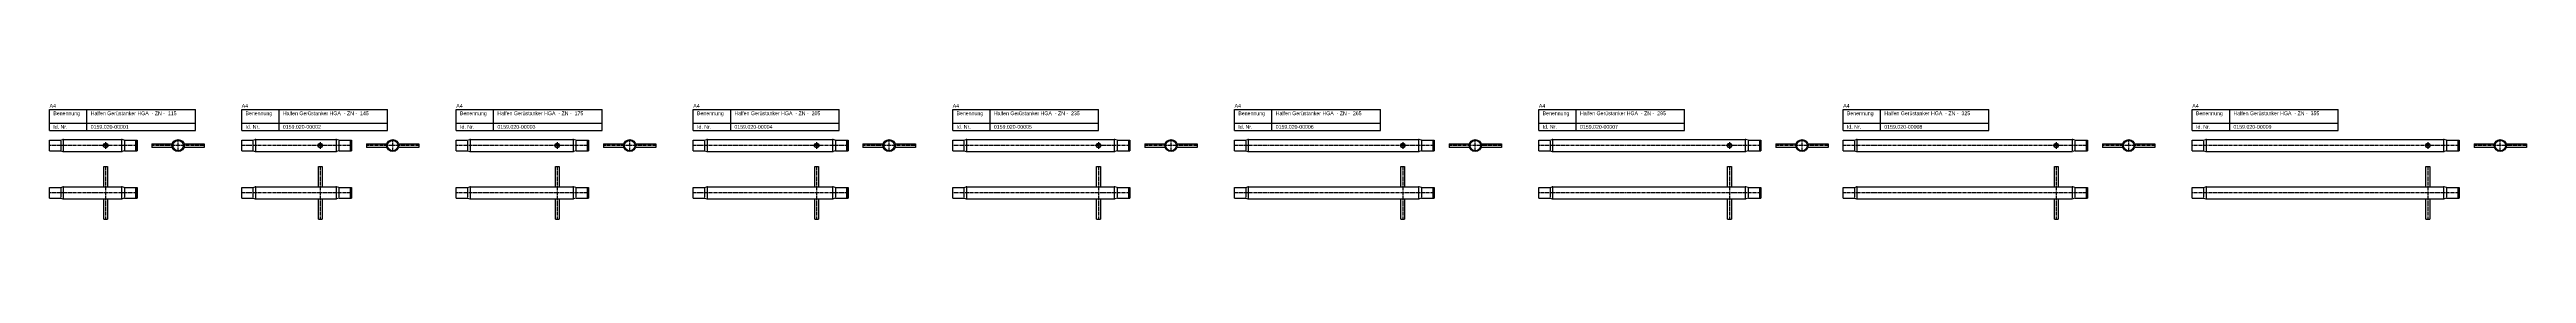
# Model space of a CAD drawing. Header units: millimetres. Extents: x -166 to 3147, y 65 to 219.
import ezdxf

# ---------------------------------------------------------------- set-up
doc = ezdxf.new("R2010")
doc.units = ezdxf.units.MM
doc.linetypes.add('MITTE2', pattern=[1.125, 0.75, -0.125, 0.125, -0.125])
doc.layers.add('HALFEN', color=2, linetype='Continuous')
doc.styles.add('ARIAL50', font='ARIAL.TTF', dxfattribs={"height": 5})

msp = doc.modelspace()

# ---------------------------------------------------------------- linework, layer by layer
at = {"layer": 'HALFEN'}
for p, q in [((-165.7, 211.4), (29.3, 211.4)), ((-165.7, 183.4), (-165.7, 211.4)), ((-115.7, 183.4), (-115.7, 211.4)), ((29.3, 183.4), (29.3, 211.4)), ((91.3, 211.4), (286.3, 211.4)), ((91.3, 183.4), (91.3, 211.4)), ((141.3, 183.4), (141.3, 211.4)), ((286.3, 183.4), (286.3, 211.4)), ((378.3, 211.4), (573.3, 211.4)), ((378.3, 183.4), (378.3, 211.4)), ((428.3, 183.4), (428.3, 211.4)), ((573.3, 183.4), (573.3, 211.4)), ((695.3, 211.4), (890.3, 211.4)), ((695.3, 183.4), (695.3, 211.4)), ((745.3, 183.4), (745.3, 211.4)), ((890.3, 183.4), (890.3, 211.4)), ((1042.3, 211.4), (1237.3, 211.4)), ((1042.3, 183.4), (1042.3, 211.4)), ((1092.3, 183.4), (1092.3, 211.4)), ((1237.3, 183.4), (1237.3, 211.4)), ((1419.3, 211.4), (1614.3, 211.4)), ((1419.3, 183.4), (1419.3, 211.4)), ((1469.3, 183.4), (1469.3, 211.4)), ((1614.3, 183.4), (1614.3, 211.4)), ((1826.3, 211.4), (2021.3, 211.4)), ((1826.3, 183.4), (1826.3, 211.4)), ((1876.3, 183.4), (1876.3, 211.4)), ((2021.3, 183.4), (2021.3, 211.4)), ((2233.3, 211.4), (2428.3, 211.4)), ((2233.3, 183.4), (2233.3, 211.4)), ((2283.3, 183.4), (2283.3, 211.4)), ((2428.3, 183.4), (2428.3, 211.4)), ((2700.3, 211.4), (2895.3, 211.4)), ((2700.3, 183.4), (2700.3, 211.4)), ((2750.3, 183.4), (2750.3, 211.4)), ((2895.3, 183.4), (2895.3, 211.4)), ((-165.7, 193.4), (29.3, 193.4)), ((-165.7, 183.4), (29.3, 183.4)), ((-165.7, 170.4), (-151, 170.4)), ((-165.7, 156.4), (-165.7, 170.4)), ((-150.5, 170.5), (-147.8, 171.3)), ((-146.9, 171.4), (-69.6, 171.4)), ((-65.9, 170.5), (-68.7, 171.3)), ((-65.5, 170.4), (-48.7, 170.4)), ((-50.7, 170.4), (-50.7, 156.4)), ((-48.7, 170.4), (-48.7, 156.4)), ((-28.7, 165.9), (-1.7, 165.9)), ((-28.7, 165.9), (-28.7, 160.9)), ((14.3, 165.9), (41.3, 165.9)), ((41.3, 165.9), (41.3, 160.9)), ((91.3, 193.4), (286.3, 193.4)), ((91.3, 183.4), (286.3, 183.4)), ((91.3, 170.4), (106, 170.4)), ((91.3, 156.4), (91.3, 170.4)), ((106.5, 170.5), (109.2, 171.3)), ((110.1, 171.4), (217.4, 171.4)), ((221.1, 170.5), (218.3, 171.3)), ((221.5, 170.4), (238.3, 170.4)), ((236.3, 170.4), (236.3, 156.4)), ((238.3, 170.4), (238.3, 156.4)), ((258.3, 165.9), (285.3, 165.9)), ((258.3, 165.9), (258.3, 160.9)), ((301.3, 165.9), (328.3, 165.9)), ((328.3, 165.9), (328.3, 160.9)), ((378.3, 193.4), (573.3, 193.4)), ((378.3, 183.4), (573.3, 183.4)), ((378.3, 170.4), (393, 170.4)), ((378.3, 156.4), (378.3, 170.4)), ((393.5, 170.5), (396.2, 171.3)), ((397.1, 171.4), (534.4, 171.4)), ((538.1, 170.5), (535.3, 171.3)), ((538.5, 170.4), (555.3, 170.4)), ((553.3, 170.4), (553.3, 156.4)), ((555.3, 170.4), (555.3, 156.4)), ((575.3, 165.9), (602.3, 165.9)), ((575.3, 165.9), (575.3, 160.9)), ((618.3, 165.9), (645.3, 165.9)), ((645.3, 165.9), (645.3, 160.9)), ((695.3, 193.4), (890.3, 193.4)), ((695.3, 183.4), (890.3, 183.4)), ((695.3, 170.4), (710, 170.4)), ((695.3, 156.4), (695.3, 170.4)), ((710.5, 170.5), (713.2, 171.3)), ((714.1, 171.4), (881.4, 171.4)), ((885.1, 170.5), (882.3, 171.3)), ((885.5, 170.4), (902.3, 170.4)), ((900.3, 170.4), (900.3, 156.4)), ((902.3, 170.4), (902.3, 156.4)), ((922.3, 165.9), (949.3, 165.9)), ((922.3, 165.9), (922.3, 160.9)), ((965.3, 165.9), (992.3, 165.9)), ((992.3, 165.9), (992.3, 160.9)), ((1042.3, 193.4), (1237.3, 193.4)), ((1042.3, 183.4), (1237.3, 183.4)), ((1042.3, 170.4), (1057, 170.4)), ((1042.3, 156.4), (1042.3, 170.4)), ((1057.5, 170.5), (1060.2, 171.3)), ((1061.1, 171.4), (1258.4, 171.4)), ((1262.1, 170.5), (1259.3, 171.3)), ((1262.5, 170.4), (1279.3, 170.4)), ((1277.3, 170.4), (1277.3, 156.4)), ((1279.3, 170.4), (1279.3, 156.4)), ((1299.3, 165.9), (1326.3, 165.9)), ((1299.3, 165.9), (1299.3, 160.9)), ((1342.3, 165.9), (1369.3, 165.9)), ((1369.3, 165.9), (1369.3, 160.9)), ((1419.3, 193.4), (1614.3, 193.4)), ((1419.3, 183.4), (1614.3, 183.4)), ((1419.3, 170.4), (1434, 170.4)), ((1419.3, 156.4), (1419.3, 170.4)), ((1434.5, 170.5), (1437.2, 171.3)), ((1438.1, 171.4), (1665.4, 171.4)), ((1669.1, 170.5), (1666.3, 171.3)), ((1669.5, 170.4), (1686.3, 170.4)), ((1684.3, 170.4), (1684.3, 156.4)), ((1686.3, 170.4), (1686.3, 156.4)), ((1706.3, 165.9), (1733.3, 165.9)), ((1706.3, 165.9), (1706.3, 160.9)), ((1749.3, 165.9), (1776.3, 165.9)), ((1776.3, 165.9), (1776.3, 160.9)), ((1826.3, 193.4), (2021.3, 193.4)), ((1826.3, 183.4), (2021.3, 183.4)), ((1826.3, 170.4), (1841, 170.4)), ((1826.3, 156.4), (1826.3, 170.4)), ((1841.5, 170.5), (1844.2, 171.3)), ((1845.1, 171.4), (2102.4, 171.4)), ((2106.1, 170.5), (2103.3, 171.3)), ((2106.5, 170.4), (2123.3, 170.4)), ((2121.3, 170.4), (2121.3, 156.4)), ((2123.3, 170.4), (2123.3, 156.4)), ((2143.3, 165.9), (2170.3, 165.9)), ((2143.3, 165.9), (2143.3, 160.9)), ((2186.3, 165.9), (2213.3, 165.9)), ((2213.3, 165.9), (2213.3, 160.9)), ((2233.3, 193.4), (2428.3, 193.4)), ((2233.3, 183.4), (2428.3, 183.4)), ((2233.3, 170.4), (2248, 170.4)), ((2233.3, 156.4), (2233.3, 170.4)), ((2248.5, 170.5), (2251.2, 171.3)), ((2252.1, 171.4), (2539.4, 171.4)), ((2543.1, 170.5), (2540.3, 171.3)), ((2543.5, 170.4), (2560.3, 170.4)), ((2558.3, 170.4), (2558.3, 156.4)), ((2560.3, 170.4), (2560.3, 156.4)), ((2580.3, 165.9), (2607.3, 165.9)), ((2580.3, 165.9), (2580.3, 160.9)), ((2623.3, 165.9), (2650.3, 165.9)), ((2650.3, 165.9), (2650.3, 160.9)), ((2700.3, 193.4), (2895.3, 193.4)), ((2700.3, 183.4), (2895.3, 183.4)), ((2700.3, 170.4), (2715, 170.4)), ((2700.3, 156.4), (2700.3, 170.4)), ((2715.5, 170.5), (2718.2, 171.3)), ((2719.1, 171.4), (3036.4, 171.4)), ((3040.1, 170.5), (3037.3, 171.3)), ((3040.5, 170.4), (3057.3, 170.4)), ((3055.3, 170.4), (3055.3, 156.4)), ((3057.3, 170.4), (3057.3, 156.4)), ((3077.3, 165.9), (3104.3, 165.9)), ((3077.3, 165.9), (3077.3, 160.9)), ((3120.3, 165.9), (3147.3, 165.9)), ((3147.3, 165.9), (3147.3, 160.9)), ((-165.7, 156.4), (-151, 156.4)), ((-150.5, 156.3), (-147.8, 155.5)), ((-146.9, 155.4), (-69.6, 155.4)), ((-93.2, 135.4), (-88.2, 135.4)), ((-93.2, 108.4), (-93.2, 135.4)), ((-88.2, 135.4), (-88.2, 108.4)), ((-65.9, 156.3), (-68.7, 155.5)), ((-65.5, 156.4), (-48.7, 156.4)), ((-1.7, 160.9), (-28.7, 160.9)), ((41.3, 160.9), (14.3, 160.9)), ((91.3, 156.4), (106, 156.4)), ((106.5, 156.3), (109.2, 155.5)), ((110.1, 155.4), (217.4, 155.4)), ((193.8, 135.4), (198.8, 135.4)), ((193.8, 108.4), (193.8, 135.4)), ((198.8, 135.4), (198.8, 108.4)), ((221.1, 156.3), (218.3, 155.5)), ((221.5, 156.4), (238.3, 156.4)), ((285.3, 160.9), (258.3, 160.9)), ((328.3, 160.9), (301.3, 160.9)), ((378.3, 156.4), (393, 156.4)), ((393.5, 156.3), (396.2, 155.5)), ((397.1, 155.4), (534.4, 155.4)), ((510.8, 135.4), (515.8, 135.4)), ((510.8, 108.4), (510.8, 135.4)), ((515.8, 135.4), (515.8, 108.4)), ((538.1, 156.3), (535.3, 155.5)), ((538.5, 156.4), (555.3, 156.4)), ((602.3, 160.9), (575.3, 160.9)), ((645.3, 160.9), (618.3, 160.9)), ((695.3, 156.4), (710, 156.4)), ((710.5, 156.3), (713.2, 155.5)), ((714.1, 155.4), (881.4, 155.4)), ((857.8, 135.4), (862.8, 135.4)), ((857.8, 108.4), (857.8, 135.4)), ((862.8, 135.4), (862.8, 108.4)), ((885.1, 156.3), (882.3, 155.5)), ((885.5, 156.4), (902.3, 156.4)), ((949.3, 160.9), (922.3, 160.9)), ((992.3, 160.9), (965.3, 160.9)), ((1042.3, 156.4), (1057, 156.4)), ((1057.5, 156.3), (1060.2, 155.5)), ((1061.1, 155.4), (1258.4, 155.4)), ((1234.8, 135.4), (1239.8, 135.4)), ((1234.8, 108.4), (1234.8, 135.4)), ((1239.8, 135.4), (1239.8, 108.4)), ((1262.1, 156.3), (1259.3, 155.5)), ((1262.5, 156.4), (1279.3, 156.4)), ((1326.3, 160.9), (1299.3, 160.9)), ((1369.3, 160.9), (1342.3, 160.9)), ((1419.3, 156.4), (1434, 156.4)), ((1434.5, 156.3), (1437.2, 155.5)), ((1438.1, 155.4), (1665.4, 155.4)), ((1641.8, 135.4), (1646.8, 135.4)), ((1641.8, 108.4), (1641.8, 135.4)), ((1646.8, 135.4), (1646.8, 108.4)), ((1669.1, 156.3), (1666.3, 155.5)), ((1669.5, 156.4), (1686.3, 156.4)), ((1733.3, 160.9), (1706.3, 160.9)), ((1776.3, 160.9), (1749.3, 160.9)), ((1826.3, 156.4), (1841, 156.4)), ((1841.5, 156.3), (1844.2, 155.5)), ((1845.1, 155.4), (2102.4, 155.4)), ((2078.8, 135.4), (2083.8, 135.4)), ((2078.8, 108.4), (2078.8, 135.4)), ((2083.8, 135.4), (2083.8, 108.4)), ((2106.1, 156.3), (2103.3, 155.5)), ((2106.5, 156.4), (2123.3, 156.4)), ((2170.3, 160.9), (2143.3, 160.9)), ((2213.3, 160.9), (2186.3, 160.9)), ((2233.3, 156.4), (2248, 156.4)), ((2248.5, 156.3), (2251.2, 155.5)), ((2252.1, 155.4), (2539.4, 155.4)), ((2515.8, 135.4), (2520.8, 135.4)), ((2515.8, 108.4), (2515.8, 135.4)), ((2520.8, 135.4), (2520.8, 108.4)), ((2543.1, 156.3), (2540.3, 155.5)), ((2543.5, 156.4), (2560.3, 156.4)), ((2607.3, 160.9), (2580.3, 160.9)), ((2650.3, 160.9), (2623.3, 160.9)), ((2700.3, 156.4), (2715, 156.4)), ((2715.5, 156.3), (2718.2, 155.5)), ((2719.1, 155.4), (3036.4, 155.4)), ((3012.8, 135.4), (3017.8, 135.4)), ((3012.8, 108.4), (3012.8, 135.4)), ((3017.8, 135.4), (3017.8, 108.4)), ((3040.1, 156.3), (3037.3, 155.5)), ((3040.5, 156.4), (3057.3, 156.4)), ((3104.3, 160.9), (3077.3, 160.9)), ((3147.3, 160.9), (3120.3, 160.9)), ((-165.7, 107.4), (-151, 107.4)), ((-165.7, 93.4), (-165.7, 107.4)), ((-150.5, 107.5), (-147.8, 108.3)), ((-146.9, 108.4), (-69.6, 108.4)), ((-65.9, 107.5), (-68.7, 108.3)), ((-65.5, 107.4), (-48.7, 107.4)), ((-50.7, 107.4), (-50.7, 93.4)), ((-48.7, 107.4), (-48.7, 93.4)), ((91.3, 107.4), (106, 107.4)), ((91.3, 93.4), (91.3, 107.4)), ((106.5, 107.5), (109.2, 108.3)), ((110.1, 108.4), (217.4, 108.4)), ((221.1, 107.5), (218.3, 108.3)), ((221.5, 107.4), (238.3, 107.4)), ((236.3, 107.4), (236.3, 93.4)), ((238.3, 107.4), (238.3, 93.4)), ((378.3, 107.4), (393, 107.4)), ((378.3, 93.4), (378.3, 107.4)), ((393.5, 107.5), (396.2, 108.3)), ((397.1, 108.4), (534.4, 108.4)), ((538.1, 107.5), (535.3, 108.3)), ((538.5, 107.4), (555.3, 107.4)), ((553.3, 107.4), (553.3, 93.4)), ((555.3, 107.4), (555.3, 93.4)), ((695.3, 107.4), (710, 107.4)), ((695.3, 93.4), (695.3, 107.4)), ((710.5, 107.5), (713.2, 108.3)), ((714.1, 108.4), (881.4, 108.4)), ((885.1, 107.5), (882.3, 108.3)), ((885.5, 107.4), (902.3, 107.4)), ((900.3, 107.4), (900.3, 93.4)), ((902.3, 107.4), (902.3, 93.4)), ((1042.3, 107.4), (1057, 107.4)), ((1042.3, 93.4), (1042.3, 107.4)), ((1057.5, 107.5), (1060.2, 108.3)), ((1061.1, 108.4), (1258.4, 108.4)), ((1262.1, 107.5), (1259.3, 108.3)), ((1262.5, 107.4), (1279.3, 107.4)), ((1277.3, 107.4), (1277.3, 93.4)), ((1279.3, 107.4), (1279.3, 93.4)), ((1419.3, 107.4), (1434, 107.4)), ((1419.3, 93.4), (1419.3, 107.4)), ((1434.5, 107.5), (1437.2, 108.3)), ((1438.1, 108.4), (1665.4, 108.4)), ((1669.1, 107.5), (1666.3, 108.3)), ((1669.5, 107.4), (1686.3, 107.4)), ((1684.3, 107.4), (1684.3, 93.4)), ((1686.3, 107.4), (1686.3, 93.4)), ((1826.3, 107.4), (1841, 107.4)), ((1826.3, 93.4), (1826.3, 107.4)), ((1841.5, 107.5), (1844.2, 108.3)), ((1845.1, 108.4), (2102.4, 108.4)), ((2106.1, 107.5), (2103.3, 108.3)), ((2106.5, 107.4), (2123.3, 107.4)), ((2121.3, 107.4), (2121.3, 93.4)), ((2123.3, 107.4), (2123.3, 93.4)), ((2233.3, 107.4), (2248, 107.4)), ((2233.3, 93.4), (2233.3, 107.4)), ((2248.5, 107.5), (2251.2, 108.3)), ((2252.1, 108.4), (2539.4, 108.4)), ((2543.1, 107.5), (2540.3, 108.3)), ((2543.5, 107.4), (2560.3, 107.4)), ((2558.3, 107.4), (2558.3, 93.4)), ((2560.3, 107.4), (2560.3, 93.4)), ((2700.3, 107.4), (2715, 107.4)), ((2700.3, 93.4), (2700.3, 107.4)), ((2715.5, 107.5), (2718.2, 108.3)), ((2719.1, 108.4), (3036.4, 108.4)), ((3040.1, 107.5), (3037.3, 108.3)), ((3040.5, 107.4), (3057.3, 107.4)), ((3055.3, 107.4), (3055.3, 93.4)), ((3057.3, 107.4), (3057.3, 93.4)), ((-165.7, 93.4), (-151, 93.4)), ((-150.5, 93.3), (-147.8, 92.5)), ((-146.9, 92.4), (-69.6, 92.4)), ((-93.2, 65.4), (-93.2, 92.4)), ((-88.2, 92.4), (-88.2, 65.4)), ((-65.9, 93.3), (-68.7, 92.5)), ((-65.5, 93.4), (-48.7, 93.4)), ((91.3, 93.4), (106, 93.4)), ((106.5, 93.3), (109.2, 92.5)), ((110.1, 92.4), (217.4, 92.4)), ((193.8, 65.4), (193.8, 92.4)), ((198.8, 92.4), (198.8, 65.4)), ((221.1, 93.3), (218.3, 92.5)), ((221.5, 93.4), (238.3, 93.4)), ((378.3, 93.4), (393, 93.4)), ((393.5, 93.3), (396.2, 92.5)), ((397.1, 92.4), (534.4, 92.4)), ((510.8, 65.4), (510.8, 92.4)), ((515.8, 92.4), (515.8, 65.4)), ((538.1, 93.3), (535.3, 92.5)), ((538.5, 93.4), (555.3, 93.4)), ((695.3, 93.4), (710, 93.4)), ((710.5, 93.3), (713.2, 92.5)), ((714.1, 92.4), (881.4, 92.4)), ((857.8, 65.4), (857.8, 92.4)), ((862.8, 92.4), (862.8, 65.4)), ((885.1, 93.3), (882.3, 92.5)), ((885.5, 93.4), (902.3, 93.4)), ((1042.3, 93.4), (1057, 93.4)), ((1057.5, 93.3), (1060.2, 92.5)), ((1061.1, 92.4), (1258.4, 92.4)), ((1234.8, 65.4), (1234.8, 92.4)), ((1239.8, 92.4), (1239.8, 65.4)), ((1262.1, 93.3), (1259.3, 92.5)), ((1262.5, 93.4), (1279.3, 93.4)), ((1419.3, 93.4), (1434, 93.4)), ((1434.5, 93.3), (1437.2, 92.5)), ((1438.1, 92.4), (1665.4, 92.4)), ((1641.8, 65.4), (1641.8, 92.4)), ((1646.8, 92.4), (1646.8, 65.4)), ((1669.1, 93.3), (1666.3, 92.5)), ((1669.5, 93.4), (1686.3, 93.4)), ((1826.3, 93.4), (1841, 93.4)), ((1841.5, 93.3), (1844.2, 92.5)), ((1845.1, 92.4), (2102.4, 92.4)), ((2078.8, 65.4), (2078.8, 92.4)), ((2083.8, 92.4), (2083.8, 65.4)), ((2106.1, 93.3), (2103.3, 92.5)), ((2106.5, 93.4), (2123.3, 93.4)), ((2233.3, 93.4), (2248, 93.4)), ((2248.5, 93.3), (2251.2, 92.5)), ((2252.1, 92.4), (2539.4, 92.4)), ((2515.8, 65.4), (2515.8, 92.4)), ((2520.8, 92.4), (2520.8, 65.4)), ((2543.1, 93.3), (2540.3, 92.5)), ((2543.5, 93.4), (2560.3, 93.4)), ((2700.3, 93.4), (2715, 93.4)), ((2715.5, 93.3), (2718.2, 92.5)), ((2719.1, 92.4), (3036.4, 92.4)), ((3012.8, 65.4), (3012.8, 92.4)), ((3017.8, 92.4), (3017.8, 65.4)), ((3040.1, 93.3), (3037.3, 92.5)), ((3040.5, 93.4), (3057.3, 93.4)), ((-93.2, 65.4), (-88.2, 65.4)), ((193.8, 65.4), (198.8, 65.4)), ((510.8, 65.4), (515.8, 65.4)), ((857.8, 65.4), (862.8, 65.4)), ((1234.8, 65.4), (1239.8, 65.4)), ((1641.8, 65.4), (1646.8, 65.4)), ((2078.8, 65.4), (2083.8, 65.4)), ((2515.8, 65.4), (2520.8, 65.4)), ((3012.8, 65.4), (3017.8, 65.4))]:
    msp.add_line(p, q, dxfattribs=at)
at = {"layer": 'HALFEN', "color": 1}
for p, q in [((-150.7, 169.4), (-150.7, 157.4)), ((-147.3, 170.4), (-147.3, 156.4)), ((-69.1, 156.4), (-69.1, 170.4)), ((-65.7, 169.4), (-65.7, 157.4)), ((-49, 170.2), (-50.4, 170.2)), ((-49, 169.5), (-50.4, 169.5)), ((-49, 168.3), (-50.4, 168.3)), ((-49, 166.9), (-50.4, 166.9)), ((106.3, 169.4), (106.3, 157.4)), ((109.7, 170.4), (109.7, 156.4)), ((217.9, 156.4), (217.9, 170.4)), ((221.3, 169.4), (221.3, 157.4)), ((238, 170.2), (236.6, 170.2)), ((238, 169.5), (236.6, 169.5)), ((238, 168.3), (236.6, 168.3)), ((238, 166.9), (236.6, 166.9)), ((393.3, 169.4), (393.3, 157.4)), ((396.7, 170.4), (396.7, 156.4)), ((534.9, 156.4), (534.9, 170.4)), ((538.3, 169.4), (538.3, 157.4)), ((555, 170.2), (553.6, 170.2)), ((555, 169.5), (553.6, 169.5)), ((555, 168.3), (553.6, 168.3)), ((555, 166.9), (553.6, 166.9)), ((710.3, 169.4), (710.3, 157.4)), ((713.7, 170.4), (713.7, 156.4)), ((881.9, 156.4), (881.9, 170.4)), ((885.3, 169.4), (885.3, 157.4)), ((902, 170.2), (900.6, 170.2)), ((902, 169.5), (900.6, 169.5)), ((902, 168.3), (900.6, 168.3)), ((902, 166.9), (900.6, 166.9)), ((1057.3, 169.4), (1057.3, 157.4)), ((1060.7, 170.4), (1060.7, 156.4)), ((1258.9, 156.4), (1258.9, 170.4)), ((1262.3, 169.4), (1262.3, 157.4)), ((1279, 170.2), (1277.6, 170.2)), ((1279, 169.5), (1277.6, 169.5)), ((1279, 168.3), (1277.6, 168.3)), ((1279, 166.9), (1277.6, 166.9)), ((1434.3, 169.4), (1434.3, 157.4)), ((1437.7, 170.4), (1437.7, 156.4)), ((1665.9, 156.4), (1665.9, 170.4)), ((1669.3, 169.4), (1669.3, 157.4)), ((1686, 170.2), (1684.6, 170.2)), ((1686, 169.5), (1684.6, 169.5)), ((1686, 168.3), (1684.6, 168.3)), ((1686, 166.9), (1684.6, 166.9)), ((1841.3, 169.4), (1841.3, 157.4)), ((1844.7, 170.4), (1844.7, 156.4)), ((2102.9, 156.4), (2102.9, 170.4)), ((2106.3, 169.4), (2106.3, 157.4)), ((2123, 170.2), (2121.6, 170.2)), ((2123, 169.5), (2121.6, 169.5)), ((2123, 168.3), (2121.6, 168.3)), ((2123, 166.9), (2121.6, 166.9)), ((2248.3, 169.4), (2248.3, 157.4)), ((2251.7, 170.4), (2251.7, 156.4)), ((2539.9, 156.4), (2539.9, 170.4)), ((2543.3, 169.4), (2543.3, 157.4)), ((2560, 170.2), (2558.6, 170.2)), ((2560, 169.5), (2558.6, 169.5)), ((2560, 168.3), (2558.6, 168.3)), ((2560, 166.9), (2558.6, 166.9)), ((2715.3, 169.4), (2715.3, 157.4)), ((2718.7, 170.4), (2718.7, 156.4)), ((3036.9, 156.4), (3036.9, 170.4)), ((3040.3, 169.4), (3040.3, 157.4)), ((3057, 170.2), (3055.6, 170.2)), ((3057, 169.5), (3055.6, 169.5)), ((3057, 168.3), (3055.6, 168.3)), ((3057, 166.9), (3055.6, 166.9)), ((-49, 165.2), (-50.4, 165.2)), ((-49, 161.6), (-50.4, 161.6)), ((-49, 159.9), (-50.4, 159.9)), ((-49, 158.4), (-50.4, 158.4)), ((-49, 157.3), (-50.4, 157.3)), ((-49, 156.6), (-50.4, 156.6)), ((238, 165.2), (236.6, 165.2)), ((238, 161.6), (236.6, 161.6)), ((238, 159.9), (236.6, 159.9)), ((238, 158.4), (236.6, 158.4)), ((238, 157.3), (236.6, 157.3)), ((238, 156.6), (236.6, 156.6)), ((555, 165.2), (553.6, 165.2)), ((555, 161.6), (553.6, 161.6)), ((555, 159.9), (553.6, 159.9)), ((555, 158.4), (553.6, 158.4)), ((555, 157.3), (553.6, 157.3)), ((555, 156.6), (553.6, 156.6)), ((902, 165.2), (900.6, 165.2)), ((902, 161.6), (900.6, 161.6)), ((902, 159.9), (900.6, 159.9)), ((902, 158.4), (900.6, 158.4)), ((902, 157.3), (900.6, 157.3)), ((902, 156.6), (900.6, 156.6)), ((1279, 165.2), (1277.6, 165.2)), ((1279, 161.6), (1277.6, 161.6)), ((1279, 159.9), (1277.6, 159.9)), ((1279, 158.4), (1277.6, 158.4)), ((1279, 157.3), (1277.6, 157.3)), ((1279, 156.6), (1277.6, 156.6)), ((1686, 165.2), (1684.6, 165.2)), ((1686, 161.6), (1684.6, 161.6)), ((1686, 159.9), (1684.6, 159.9)), ((1686, 158.4), (1684.6, 158.4)), ((1686, 157.3), (1684.6, 157.3)), ((1686, 156.6), (1684.6, 156.6)), ((2123, 165.2), (2121.6, 165.2)), ((2123, 161.6), (2121.6, 161.6)), ((2123, 159.9), (2121.6, 159.9)), ((2123, 158.4), (2121.6, 158.4)), ((2123, 157.3), (2121.6, 157.3)), ((2123, 156.6), (2121.6, 156.6)), ((2560, 165.2), (2558.6, 165.2)), ((2560, 161.6), (2558.6, 161.6)), ((2560, 159.9), (2558.6, 159.9)), ((2560, 158.4), (2558.6, 158.4)), ((2560, 157.3), (2558.6, 157.3)), ((2560, 156.6), (2558.6, 156.6)), ((3057, 165.2), (3055.6, 165.2)), ((3057, 161.6), (3055.6, 161.6)), ((3057, 159.9), (3055.6, 159.9)), ((3057, 158.4), (3055.6, 158.4)), ((3057, 157.3), (3055.6, 157.3)), ((3057, 156.6), (3055.6, 156.6)), ((-150.7, 106.4), (-150.7, 94.4)), ((-147.3, 107.4), (-147.3, 93.4)), ((-69.1, 93.4), (-69.1, 107.4)), ((-65.7, 106.4), (-65.7, 94.4)), ((-49, 107.2), (-50.4, 107.2)), ((-49, 106.5), (-50.4, 106.5)), ((-49, 105.3), (-50.4, 105.3)), ((-49, 103.9), (-50.4, 103.9)), ((-49, 102.2), (-50.4, 102.2)), ((106.3, 106.4), (106.3, 94.4)), ((109.7, 107.4), (109.7, 93.4)), ((217.9, 93.4), (217.9, 107.4)), ((221.3, 106.4), (221.3, 94.4)), ((238, 107.2), (236.6, 107.2)), ((238, 106.5), (236.6, 106.5)), ((238, 105.3), (236.6, 105.3)), ((238, 103.9), (236.6, 103.9)), ((238, 102.2), (236.6, 102.2)), ((393.3, 106.4), (393.3, 94.4)), ((396.7, 107.4), (396.7, 93.4)), ((534.9, 93.4), (534.9, 107.4)), ((538.3, 106.4), (538.3, 94.4)), ((555, 107.2), (553.6, 107.2)), ((555, 106.5), (553.6, 106.5)), ((555, 105.3), (553.6, 105.3)), ((555, 103.9), (553.6, 103.9)), ((555, 102.2), (553.6, 102.2)), ((710.3, 106.4), (710.3, 94.4)), ((713.7, 107.4), (713.7, 93.4)), ((881.9, 93.4), (881.9, 107.4)), ((885.3, 106.4), (885.3, 94.4)), ((902, 107.2), (900.6, 107.2)), ((902, 106.5), (900.6, 106.5)), ((902, 105.3), (900.6, 105.3)), ((902, 103.9), (900.6, 103.9)), ((902, 102.2), (900.6, 102.2)), ((1057.3, 106.4), (1057.3, 94.4)), ((1060.7, 107.4), (1060.7, 93.4)), ((1258.9, 93.4), (1258.9, 107.4)), ((1262.3, 106.4), (1262.3, 94.4)), ((1279, 107.2), (1277.6, 107.2)), ((1279, 106.5), (1277.6, 106.5)), ((1279, 105.3), (1277.6, 105.3)), ((1279, 103.9), (1277.6, 103.9)), ((1279, 102.2), (1277.6, 102.2)), ((1434.3, 106.4), (1434.3, 94.4)), ((1437.7, 107.4), (1437.7, 93.4)), ((1665.9, 93.4), (1665.9, 107.4)), ((1669.3, 106.4), (1669.3, 94.4)), ((1686, 107.2), (1684.6, 107.2)), ((1686, 106.5), (1684.6, 106.5)), ((1686, 105.3), (1684.6, 105.3)), ((1686, 103.9), (1684.6, 103.9)), ((1686, 102.2), (1684.6, 102.2)), ((1841.3, 106.4), (1841.3, 94.4)), ((1844.7, 107.4), (1844.7, 93.4)), ((2102.9, 93.4), (2102.9, 107.4)), ((2106.3, 106.4), (2106.3, 94.4)), ((2123, 107.2), (2121.6, 107.2)), ((2123, 106.5), (2121.6, 106.5)), ((2123, 105.3), (2121.6, 105.3)), ((2123, 103.9), (2121.6, 103.9)), ((2123, 102.2), (2121.6, 102.2)), ((2248.3, 106.4), (2248.3, 94.4)), ((2251.7, 107.4), (2251.7, 93.4)), ((2539.9, 93.4), (2539.9, 107.4)), ((2543.3, 106.4), (2543.3, 94.4)), ((2560, 107.2), (2558.6, 107.2)), ((2560, 106.5), (2558.6, 106.5)), ((2560, 105.3), (2558.6, 105.3)), ((2560, 103.9), (2558.6, 103.9)), ((2560, 102.2), (2558.6, 102.2)), ((2715.3, 106.4), (2715.3, 94.4)), ((2718.7, 107.4), (2718.7, 93.4)), ((3036.9, 93.4), (3036.9, 107.4)), ((3040.3, 106.4), (3040.3, 94.4)), ((3057, 107.2), (3055.6, 107.2)), ((3057, 106.5), (3055.6, 106.5)), ((3057, 105.3), (3055.6, 105.3)), ((3057, 103.9), (3055.6, 103.9)), ((3057, 102.2), (3055.6, 102.2)), ((-49, 98.6), (-50.4, 98.6)), ((-49, 96.9), (-50.4, 96.9)), ((-49, 95.4), (-50.4, 95.4)), ((-49, 94.3), (-50.4, 94.3)), ((-49, 93.6), (-50.4, 93.6)), ((238, 98.6), (236.6, 98.6)), ((238, 96.9), (236.6, 96.9)), ((238, 95.4), (236.6, 95.4)), ((238, 94.3), (236.6, 94.3)), ((238, 93.6), (236.6, 93.6)), ((555, 98.6), (553.6, 98.6)), ((555, 96.9), (553.6, 96.9)), ((555, 95.4), (553.6, 95.4)), ((555, 94.3), (553.6, 94.3)), ((555, 93.6), (553.6, 93.6)), ((902, 98.6), (900.6, 98.6)), ((902, 96.9), (900.6, 96.9)), ((902, 95.4), (900.6, 95.4)), ((902, 94.3), (900.6, 94.3)), ((902, 93.6), (900.6, 93.6)), ((1279, 98.6), (1277.6, 98.6)), ((1279, 96.9), (1277.6, 96.9)), ((1279, 95.4), (1277.6, 95.4)), ((1279, 94.3), (1277.6, 94.3)), ((1279, 93.6), (1277.6, 93.6)), ((1686, 98.6), (1684.6, 98.6)), ((1686, 96.9), (1684.6, 96.9)), ((1686, 95.4), (1684.6, 95.4)), ((1686, 94.3), (1684.6, 94.3)), ((1686, 93.6), (1684.6, 93.6)), ((2123, 98.6), (2121.6, 98.6)), ((2123, 96.9), (2121.6, 96.9)), ((2123, 95.4), (2121.6, 95.4)), ((2123, 94.3), (2121.6, 94.3)), ((2123, 93.6), (2121.6, 93.6)), ((2560, 98.6), (2558.6, 98.6)), ((2560, 96.9), (2558.6, 96.9)), ((2560, 95.4), (2558.6, 95.4)), ((2560, 94.3), (2558.6, 94.3)), ((2560, 93.6), (2558.6, 93.6)), ((3057, 98.6), (3055.6, 98.6)), ((3057, 96.9), (3055.6, 96.9)), ((3057, 95.4), (3055.6, 95.4)), ((3057, 94.3), (3055.6, 94.3)), ((3057, 93.6), (3055.6, 93.6))]:
    msp.add_line(p, q, dxfattribs=at)
at = {"layer": 'HALFEN', "color": 1, "linetype": 'MITTE2', "ltscale": 3}
for p, q in [((-90.7, 167.9), (-90.7, 158.9)), ((196.3, 167.9), (196.3, 158.9)), ((513.3, 167.9), (513.3, 158.9)), ((860.3, 167.9), (860.3, 158.9)), ((1237.3, 167.9), (1237.3, 158.9)), ((1644.3, 167.9), (1644.3, 158.9)), ((2081.3, 167.9), (2081.3, 158.9)), ((2518.3, 167.9), (2518.3, 158.9)), ((3015.3, 167.9), (3015.3, 158.9))]:
    msp.add_line(p, q, dxfattribs=at)
at = {"layer": 'HALFEN', "color": 1, "linetype": 'MITTE2', "ltscale": 6}
for p, q in [((6.3, 155.4), (6.3, 171.4)), ((293.3, 155.4), (293.3, 171.4)), ((610.3, 155.4), (610.3, 171.4)), ((957.3, 155.4), (957.3, 171.4)), ((1334.3, 155.4), (1334.3, 171.4)), ((1741.3, 155.4), (1741.3, 171.4)), ((2178.3, 155.4), (2178.3, 171.4)), ((2615.3, 155.4), (2615.3, 171.4)), ((3112.3, 155.4), (3112.3, 171.4)), ((-48.7, 163.4), (-165.7, 163.4)), ((-90.7, 135.4), (-90.7, 65.4)), ((41.3, 163.4), (-28.7, 163.4)), ((238.3, 163.4), (91.3, 163.4)), ((196.3, 135.4), (196.3, 65.4)), ((328.3, 163.4), (258.3, 163.4)), ((555.3, 163.4), (378.3, 163.4)), ((513.3, 135.4), (513.3, 65.4)), ((645.3, 163.4), (575.3, 163.4)), ((902.3, 163.4), (695.3, 163.4)), ((860.3, 135.4), (860.3, 65.4)), ((992.3, 163.4), (922.3, 163.4)), ((1279.3, 163.4), (1042.3, 163.4)), ((1237.3, 135.4), (1237.3, 65.4)), ((1369.3, 163.4), (1299.3, 163.4)), ((1686.3, 163.4), (1419.3, 163.4)), ((1644.3, 135.4), (1644.3, 65.4)), ((1776.3, 163.4), (1706.3, 163.4)), ((2123.3, 163.4), (1826.3, 163.4)), ((2081.3, 135.4), (2081.3, 65.4)), ((2213.3, 163.4), (2143.3, 163.4)), ((2560.3, 163.4), (2233.3, 163.4)), ((2518.3, 135.4), (2518.3, 65.4)), ((2650.3, 163.4), (2580.3, 163.4)), ((3057.3, 163.4), (2700.3, 163.4)), ((3015.3, 135.4), (3015.3, 65.4)), ((3147.3, 163.4), (3077.3, 163.4)), ((-48.7, 100.4), (-165.7, 100.4)), ((238.3, 100.4), (91.3, 100.4)), ((555.3, 100.4), (378.3, 100.4)), ((902.3, 100.4), (695.3, 100.4)), ((1279.3, 100.4), (1042.3, 100.4)), ((1686.3, 100.4), (1419.3, 100.4)), ((2123.3, 100.4), (1826.3, 100.4)), ((2560.3, 100.4), (2233.3, 100.4)), ((3057.3, 100.4), (2700.3, 100.4))]:
    msp.add_line(p, q, dxfattribs=at)
at = {"layer": 'HALFEN'}
for centre, radius in [((-90.7, 163.4), 3), ((-90.7, 163.4), 2.5), ((6.3, 163.4), 8), ((6.3, 163.4), 7), ((196.3, 163.4), 3), ((196.3, 163.4), 2.5), ((293.3, 163.4), 8), ((293.3, 163.4), 7), ((513.3, 163.4), 3), ((513.3, 163.4), 2.5), ((610.3, 163.4), 8), ((610.3, 163.4), 7), ((860.3, 163.4), 3), ((860.3, 163.4), 2.5), ((957.3, 163.4), 8), ((957.3, 163.4), 7), ((1237.3, 163.4), 3), ((1237.3, 163.4), 2.5), ((1334.3, 163.4), 8), ((1334.3, 163.4), 7), ((1644.3, 163.4), 3), ((1644.3, 163.4), 2.5), ((1741.3, 163.4), 8), ((1741.3, 163.4), 7), ((2081.3, 163.4), 3), ((2081.3, 163.4), 2.5), ((2178.3, 163.4), 8), ((2178.3, 163.4), 7), ((2518.3, 163.4), 3), ((2518.3, 163.4), 2.5), ((2615.3, 163.4), 8), ((2615.3, 163.4), 7), ((3015.3, 163.4), 3), ((3015.3, 163.4), 2.5), ((3112.3, 163.4), 8), ((3112.3, 163.4), 7)]:
    msp.add_circle(centre, radius, dxfattribs=at)
for centre, radius, start, end in [((-151, 171.9), 1.5, 270, 286.3808), ((-146.9, 168.4), 3, 90, 106.3808), ((-69.6, 168.4), 3, 73.6192, 90), ((-65.5, 171.9), 1.5, 253.6192, 270), ((106, 171.9), 1.5, 270, 286.3808), ((110.1, 168.4), 3, 90, 106.3808), ((217.4, 168.4), 3, 73.6192, 90), ((221.5, 171.9), 1.5, 253.6192, 270), ((393, 171.9), 1.5, 270, 286.3808), ((397.1, 168.4), 3, 90, 106.3808), ((534.4, 168.4), 3, 73.6192, 90), ((538.5, 171.9), 1.5, 253.6192, 270), ((710, 171.9), 1.5, 270, 286.3808), ((714.1, 168.4), 3, 90, 106.3808), ((881.4, 168.4), 3, 73.6192, 90), ((885.5, 171.9), 1.5, 253.6192, 270), ((1057, 171.9), 1.5, 270, 286.3808), ((1061.1, 168.4), 3, 90, 106.3808), ((1258.4, 168.4), 3, 73.6192, 90), ((1262.5, 171.9), 1.5, 253.6192, 270), ((1434, 171.9), 1.5, 270, 286.3808), ((1438.1, 168.4), 3, 90, 106.3808), ((1665.4, 168.4), 3, 73.6192, 90), ((1669.5, 171.9), 1.5, 253.6192, 270), ((1841, 171.9), 1.5, 270, 286.3808), ((1845.1, 168.4), 3, 90, 106.3808), ((2102.4, 168.4), 3, 73.6192, 90), ((2106.5, 171.9), 1.5, 253.6192, 270), ((2248, 171.9), 1.5, 270, 286.3808), ((2252.1, 168.4), 3, 90, 106.3808), ((2539.4, 168.4), 3, 73.6192, 90), ((2543.5, 171.9), 1.5, 253.6192, 270), ((2715, 171.9), 1.5, 270, 286.3808), ((2719.1, 168.4), 3, 90, 106.3808), ((3036.4, 168.4), 3, 73.6192, 90), ((3040.5, 171.9), 1.5, 253.6192, 270), ((-151, 154.9), 1.5, 73.6192, 90), ((-146.9, 158.4), 3, 253.6192, 270), ((-69.6, 158.4), 3, 270, 286.3808), ((-65.5, 154.9), 1.5, 90, 106.3808), ((106, 154.9), 1.5, 73.6192, 90), ((110.1, 158.4), 3, 253.6192, 270), ((217.4, 158.4), 3, 270, 286.3808), ((221.5, 154.9), 1.5, 90, 106.3808), ((393, 154.9), 1.5, 73.6192, 90), ((397.1, 158.4), 3, 253.6192, 270), ((534.4, 158.4), 3, 270, 286.3808), ((538.5, 154.9), 1.5, 90, 106.3808), ((710, 154.9), 1.5, 73.6192, 90), ((714.1, 158.4), 3, 253.6192, 270), ((881.4, 158.4), 3, 270, 286.3808), ((885.5, 154.9), 1.5, 90, 106.3808), ((1057, 154.9), 1.5, 73.6192, 90), ((1061.1, 158.4), 3, 253.6192, 270), ((1258.4, 158.4), 3, 270, 286.3808), ((1262.5, 154.9), 1.5, 90, 106.3808), ((1434, 154.9), 1.5, 73.6192, 90), ((1438.1, 158.4), 3, 253.6192, 270), ((1665.4, 158.4), 3, 270, 286.3808), ((1669.5, 154.9), 1.5, 90, 106.3808), ((1841, 154.9), 1.5, 73.6192, 90), ((1845.1, 158.4), 3, 253.6192, 270), ((2102.4, 158.4), 3, 270, 286.3808), ((2106.5, 154.9), 1.5, 90, 106.3808), ((2248, 154.9), 1.5, 73.6192, 90), ((2252.1, 158.4), 3, 253.6192, 270), ((2539.4, 158.4), 3, 270, 286.3808), ((2543.5, 154.9), 1.5, 90, 106.3808), ((2715, 154.9), 1.5, 73.6192, 90), ((2719.1, 158.4), 3, 253.6192, 270), ((3036.4, 158.4), 3, 270, 286.3808), ((3040.5, 154.9), 1.5, 90, 106.3808), ((-151, 108.9), 1.5, 270, 286.3808), ((-146.9, 105.4), 3, 90, 106.3808), ((-69.6, 105.4), 3, 73.6192, 90), ((-65.5, 108.9), 1.5, 253.6192, 270), ((106, 108.9), 1.5, 270, 286.3808), ((110.1, 105.4), 3, 90, 106.3808), ((217.4, 105.4), 3, 73.6192, 90), ((221.5, 108.9), 1.5, 253.6192, 270), ((393, 108.9), 1.5, 270, 286.3808), ((397.1, 105.4), 3, 90, 106.3808), ((534.4, 105.4), 3, 73.6192, 90), ((538.5, 108.9), 1.5, 253.6192, 270), ((710, 108.9), 1.5, 270, 286.3808), ((714.1, 105.4), 3, 90, 106.3808), ((881.4, 105.4), 3, 73.6192, 90), ((885.5, 108.9), 1.5, 253.6192, 270), ((1057, 108.9), 1.5, 270, 286.3808), ((1061.1, 105.4), 3, 90, 106.3808), ((1258.4, 105.4), 3, 73.6192, 90), ((1262.5, 108.9), 1.5, 253.6192, 270), ((1434, 108.9), 1.5, 270, 286.3808), ((1438.1, 105.4), 3, 90, 106.3808), ((1665.4, 105.4), 3, 73.6192, 90), ((1669.5, 108.9), 1.5, 253.6192, 270), ((1841, 108.9), 1.5, 270, 286.3808), ((1845.1, 105.4), 3, 90, 106.3808), ((2102.4, 105.4), 3, 73.6192, 90), ((2106.5, 108.9), 1.5, 253.6192, 270), ((2248, 108.9), 1.5, 270, 286.3808), ((2252.1, 105.4), 3, 90, 106.3808), ((2539.4, 105.4), 3, 73.6192, 90), ((2543.5, 108.9), 1.5, 253.6192, 270), ((2715, 108.9), 1.5, 270, 286.3808), ((2719.1, 105.4), 3, 90, 106.3808), ((3036.4, 105.4), 3, 73.6192, 90), ((3040.5, 108.9), 1.5, 253.6192, 270), ((-151, 91.9), 1.5, 73.6192, 90), ((-146.9, 95.4), 3, 253.6192, 270), ((-69.6, 95.4), 3, 270, 286.3808), ((-65.5, 91.9), 1.5, 90, 106.3808), ((106, 91.9), 1.5, 73.6192, 90), ((110.1, 95.4), 3, 253.6192, 270), ((217.4, 95.4), 3, 270, 286.3808), ((221.5, 91.9), 1.5, 90, 106.3808), ((393, 91.9), 1.5, 73.6192, 90), ((397.1, 95.4), 3, 253.6192, 270), ((534.4, 95.4), 3, 270, 286.3808), ((538.5, 91.9), 1.5, 90, 106.3808), ((710, 91.9), 1.5, 73.6192, 90), ((714.1, 95.4), 3, 253.6192, 270), ((881.4, 95.4), 3, 270, 286.3808), ((885.5, 91.9), 1.5, 90, 106.3808), ((1057, 91.9), 1.5, 73.6192, 90), ((1061.1, 95.4), 3, 253.6192, 270), ((1258.4, 95.4), 3, 270, 286.3808), ((1262.5, 91.9), 1.5, 90, 106.3808), ((1434, 91.9), 1.5, 73.6192, 90), ((1438.1, 95.4), 3, 253.6192, 270), ((1665.4, 95.4), 3, 270, 286.3808), ((1669.5, 91.9), 1.5, 90, 106.3808), ((1841, 91.9), 1.5, 73.6192, 90), ((1845.1, 95.4), 3, 253.6192, 270), ((2102.4, 95.4), 3, 270, 286.3808), ((2106.5, 91.9), 1.5, 90, 106.3808), ((2248, 91.9), 1.5, 73.6192, 90), ((2252.1, 95.4), 3, 253.6192, 270), ((2539.4, 95.4), 3, 270, 286.3808), ((2543.5, 91.9), 1.5, 90, 106.3808), ((2715, 91.9), 1.5, 73.6192, 90), ((2719.1, 95.4), 3, 253.6192, 270), ((3036.4, 95.4), 3, 270, 286.3808), ((3040.5, 91.9), 1.5, 90, 106.3808)]:
    msp.add_arc(centre, radius, start, end, dxfattribs=at)

# ---------------------------------------------------------------- texts
at = {"layer": 'HALFEN', "style": 'ARIAL50'}
for s, p in [('A4', (-165.7, 213.9)), ('Benennung', (-160.7, 203.9)), ('Halfen Gerüstanker HGA  - ZN -  115', (-110.7, 203.9)), ('A4', (91.3, 213.9)), ('Benennung', (96.3, 203.9)), ('Halfen Gerüstanker HGA  - ZN -  145', (146.3, 203.9)), ('A4', (378.3, 213.9)), ('Benennung', (383.3, 203.9)), ('Halfen Gerüstanker HGA  - ZN -  175', (433.3, 203.9)), ('A4', (695.3, 213.9)), ('Benennung', (700.3, 203.9)), ('Halfen Gerüstanker HGA  - ZN -  205', (750.3, 203.9)), ('A4', (1042.3, 213.9)), ('Benennung', (1047.3, 203.9)), ('Halfen Gerüstanker HGA  - ZN -  235', (1097.3, 203.9)), ('A4', (1419.3, 213.9)), ('Benennung', (1424.3, 203.9)), ('Halfen Gerüstanker HGA  - ZN -  265', (1474.3, 203.9)), ('A4', (1826.3, 213.9)), ('Benennung', (1831.3, 203.9)), ('Halfen Gerüstanker HGA  - ZN -  295', (1881.3, 203.9)), ('A4', (2233.3, 213.9)), ('Benennung', (2238.3, 203.9)), ('Halfen Gerüstanker HGA  - ZN -  325', (2288.3, 203.9)), ('A4', (2700.3, 213.9)), ('Benennung', (2705.3, 203.9)), ('Halfen Gerüstanker HGA  - ZN -  355', (2755.3, 203.9)), ('Id. Nr.', (-160.7, 185.9)), ('0159.020-00001', (-110.7, 185.9)), ('Id. Nr.', (96.3, 185.9)), ('0159.020-00002', (146.3, 185.9)), ('Id. Nr.', (383.3, 185.9)), ('0159.020-00003', (433.3, 185.9)), ('Id. Nr.', (700.3, 185.9)), ('0159.020-00004', (750.3, 185.9)), ('Id. Nr.', (1047.3, 185.9)), ('0159.020-00005', (1097.3, 185.9)), ('Id. Nr.', (1424.3, 185.9)), ('0159.020-00006', (1474.3, 185.9)), ('Id. Nr.', (1831.3, 185.9)), ('0159.020-00007', (1881.3, 185.9)), ('Id. Nr.', (2238.3, 185.9)), ('0159.020-00008', (2288.3, 185.9)), ('Id. Nr.', (2705.3, 185.9)), ('0159.020-00009', (2755.3, 185.9))]:
    msp.add_text(s, height=5, dxfattribs=at).set_placement(p)

doc.saveas('drawing.dxf')
